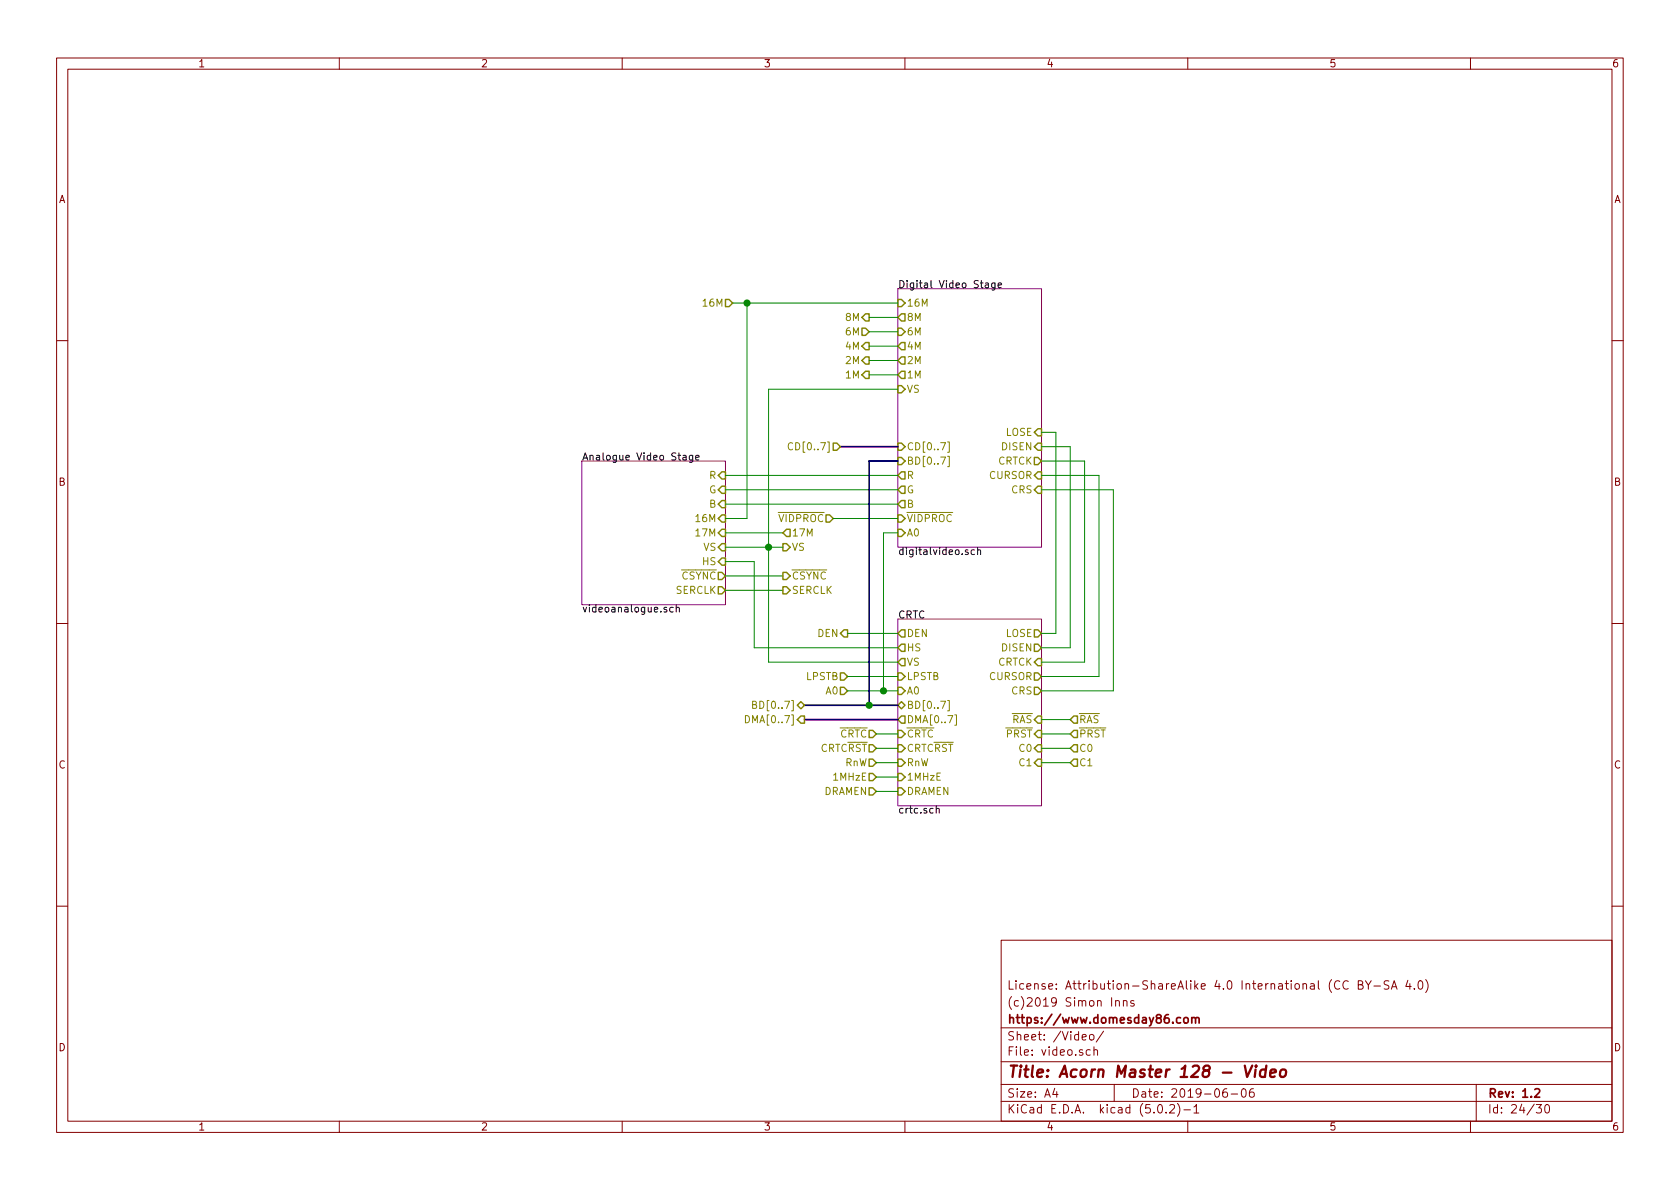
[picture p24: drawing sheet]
<svg xmlns="http://www.w3.org/2000/svg" width="297mm" height="210mm" viewBox="0 0 297 210" stroke-linecap="round" stroke-linejoin="round" font-family="sans-serif">
<defs><g id="words">
<text font-size="2.8" fill="#840000" x="178" y="190.5">Title: Acorn Master 128 - Video</text>
<g font-size="2.1" fill="#840000">
<text x="178" y="178">(c)2019 Simon Inns</text>
<text x="178" y="175">License: Attribution-ShareAlike 4.0 International (CC BY-SA 4.0)</text>
<text x="178" y="184">Sheet: /Video/</text>
<text x="178" y="181">https://www.domesday86.com</text>
<text x="178" y="186.7">File: video.sch</text>
<text x="178" y="196.9">KiCad E.D.A. kicad (5.0.2)-1</text>
<text x="178" y="194.1">Size: A4</text>
<text x="200" y="194.1">Date: 2019-06-06</text>
<text x="263" y="194.1">Rev: 1.2</text>
<text x="263" y="196.9">Id: 24/30</text>
</g>
<g font-size="1.8" fill="#840000">
<text x="35" y="11.9">1</text>
<text x="85" y="11.9">2</text>
<text x="135" y="11.9">3</text>
<text x="185" y="11.9">4</text>
<text x="235" y="11.9">5</text>
<text x="285" y="11.9">6</text>
<text x="10.4" y="35.9">A</text>
<text x="285.4" y="35.9">A</text>
<text x="10.4" y="85.9">B</text>
<text x="285.4" y="85.9">B</text>
<text x="10.4" y="135.9">C</text>
<text x="285.4" y="135.9">C</text>
<text x="10.4" y="185.9">D</text>
<text x="285.4" y="185.9">D</text>
<text x="35" y="199.9">1</text>
<text x="85" y="199.9">2</text>
<text x="135" y="199.9">3</text>
<text x="185" y="199.9">4</text>
<text x="235" y="199.9">5</text>
<text x="285" y="199.9">6</text>
</g>
<g font-size="1.8">
<text x="158.7" y="50.9">Digital Video Stage</text>
<text x="102.9" y="81.4">Analogue Video Stage</text>
<text x="158.7" y="98.1">digitalvideo.sch</text>
<text x="102.9" y="108.3">videoanalogue.sch</text>
<text x="158.7" y="109.4">CRTC</text>
<text x="158.7" y="143.9">crtc.sch</text>
</g>
<g font-size="1.8" fill="#848400">
<text x="124.6" y="54.2">16M</text>
<text x="149.7" y="59.3">6M</text>
<text x="149.7" y="56.8">8M</text>
<text x="160.3" y="54.2">16M</text>
<text x="160.3" y="56.8">8M</text>
<text x="160.3" y="59.3">6M</text>
<text x="149.7" y="61.8">4M</text>
<text x="149.7" y="64.4">2M</text>
<text x="160.3" y="61.8">4M</text>
<text x="160.3" y="64.4">2M</text>
<text x="149.7" y="66.9">1M</text>
<text x="160.3" y="66.9">1M</text>
<text x="160.3" y="69.5">VS</text>
<text x="177.8" y="77.1">LOSE</text>
<text x="140.4" y="79.6">CD[0..7]</text>
<text x="160.3" y="82.2">BD[0..7]</text>
<text x="160.3" y="79.6">CD[0..7]</text>
<text x="176.4" y="82.2">CRTCK</text>
<text x="177.2" y="79.6">DISEN</text>
<text x="125.4" y="87.2">G</text>
<text x="125.5" y="84.7">R</text>
<text x="125.5" y="89.8">B</text>
<text x="160.3" y="84.7">R</text>
<text x="160.3" y="87.2">G</text>
<text x="160.3" y="89.8">B</text>
<text x="175" y="84.7">CURSOR</text>
<text x="178.9" y="87.2">CRS</text>
<text x="123.3" y="92.3">16M</text>
<text x="123.3" y="94.9">17M</text>
<text x="137.7" y="92.3">VIDPROC</text>
<text x="140" y="94.9">17M</text>
<text x="160.3" y="92.3">VIDPROC</text>
<text x="160.3" y="94.9">A0</text>
<text x="124.3" y="99.9">HS</text>
<text x="124.4" y="97.4">VS</text>
<text x="140" y="97.4">VS</text>
<text x="119.5" y="105">SERCLK</text>
<text x="120.5" y="102.5">CSYNC</text>
<text x="140" y="102.5">CSYNC</text>
<text x="140" y="105">SERCLK</text>
<text x="144.6" y="112.6">DEN</text>
<text x="160.3" y="112.6">DEN</text>
<text x="177.8" y="112.6">LOSE</text>
<text x="160.3" y="115.2">HS</text>
<text x="160.3" y="117.7">VS</text>
<text x="176.4" y="117.7">CRTCK</text>
<text x="177.2" y="115.2">DISEN</text>
<text x="134" y="125.3">BD[0..7]</text>
<text x="142.5" y="120.3">LPSTB</text>
<text x="146.1" y="122.8">A0</text>
<text x="160.3" y="125.3">BD[0..7]</text>
<text x="160.3" y="120.3">LPSTB</text>
<text x="160.3" y="122.8">A0</text>
<text x="175" y="120.3">CURSOR</text>
<text x="178.9" y="122.8">CRS</text>
<text x="132.6" y="127.9">DMA[0..7]</text>
<text x="148.5" y="130.4">CRTC</text>
<text x="160.3" y="130.4">CRTC</text>
<text x="160.3" y="127.9">DMA[0..7]</text>
<text x="177.9" y="130.4">PRST</text>
<text x="178.9" y="127.9">RAS</text>
<text x="190.8" y="127.9">RAS</text>
<text x="190.8" y="130.4">PRST</text>
<text x="145" y="133">CRTCRST</text>
<text x="149.4" y="135.5">RnW</text>
<text x="160.3" y="135.5">RnW</text>
<text x="160.3" y="133">CRTCRST</text>
<text x="180.4" y="133">C0</text>
<text x="180.4" y="135.5">C1</text>
<text x="190.8" y="133">C0</text>
<text x="190.8" y="135.5">C1</text>
<text x="145.6" y="140.6">DRAMEN</text>
<text x="147.6" y="138">1MHzE</text>
<text x="160.3" y="138">1MHzE</text>
<text x="160.3" y="140.6">DRAMEN</text>
</g>
</g></defs>
<g fill="none" stroke="#840000" stroke-width=".18">
<path d="M10 10.3h277v189.9h-277zM12 12.2h273v186.1h-273zM60 10.3v1.9M110 10.3v1.9M160 10.3v1.9M210 10.3v1.9M260 10.3v1.9M10 60.2h2M285 60.2h2M10 110.3h2M285 110.3h2M10 160.2h2"/>
<path d="M177 166.3h108v32h-108zM197.3 177.1v-.1a.37 .37 0 0 1 .6 .1v.8M197.3 176.9v1M198.6 177.1l.2-.2 .4 .1 .1 .9M198.6 176.9v1M200.5 177a.37 .37 0 0 0-.6 .1l.1 .3 .5 .1 .1 .1-.3 .3-.4-.1M238.4 173.6a.7 .7 0 0 0-.9 .2 .7 .7 0 0 0 .1 .9 .55 .55 0 0 0 .8 .1M240.2 174.1l.7-.1v-.3l-.1-.2-.6-.1v1.5h.5l.3-.3a.41 .41 0 0 0-.4-.5M241.4 173.4l.5 .8 .5-.8M241.9 174.2v.7M242.9 174.4h1.2M245.6 173.5l-.6-.1-.3 .3 .1 .3 .7 .4v.4l-.2 .1-.6-.1"/>
<path d="M246 174.9l.5-1.5 .5 1.5M246.2 174.5h.7M248.9 173.3l-.3 1.1h.9M249.3 173.9v1M250.1 174.8v.1M250.9 173.6l.3-.2a.94 .94 0 0 1 0 1.5l-.4-.3-.1-.6zM252.1 173.2a1.71 1.71 0 0 1 0 2.3M285 160.2h2M60 198.3v1.9M110 198.3v1.9M160 198.3v1.9M177 194.8h108"/>
<path d="M177 191.8h108M177 187.8h108M177 181.8h108M186.5 192.5l-.4 1h1M186.8 193v1M191.3 183.4l.7-.1v-.3l-.4-.1-.3 .2 .1 .7h.6M192.7 183.1l.2-.2 .4 .2v.7l-.2 .1-.4-.1zM192.8 185.7l-.5-.1-.3 .3 .1 .6 .2 .1 .5-.1M193.4 185.7h.1a.37 .37 0 0 1 .6 .1v.8M193.4 185.1v1.5M195.1 182.3l-1.3 2M197 191.8v3"/>
<path d="M204.8 195.5l.4-.2a.94 .94 0 0 1 0 1.5 .79 .79 0 0 1-.4-1.3zM206.2 196.7v.1M206.8 195.5l.2-.2h.4l.2 .2 .1 .3-.1 .2-.8 .8h.9M208.2 195.1a1.71 1.71 0 0 1 0 2.3M209.3 196.3h1.2M210 198.3v1.9M211.1 195.8l.4-.5v1.5M211.1 196.8h.9M216.9 192.5a.62 .62 0 0 0-.7 .7l.1 .7 .2 .1 .5-.1v-.5l-.1-.2-.4-.1-.3 .3M217.7 193.5h1.1M219.6 192.7l.4-.2a.94 .94 0 0 1 0 1.5 .82 .82 0 0 1-.4-1.3zM221.6 192.5a.59 .59 0 0 0-.7 .7l.1 .7 .2 .1 .5-.1 .1-.5-.2-.2-.4-.1-.3 .3"/>
<path d="M260 198.3v1.9M261 191.8v6.5M271.6 195.3h.9l-.4 .6 .4 .1v.7l-.2 .1-.7-.1M273.3 195.4l.3-.1a.94 .94 0 0 1 0 1.5h-.1a1 1 0 0 1-.2-1.4z"/>
</g>
<path d="M210.7 179.9v1M208.7 180l-.4-.1-.3 .3 .1 .6 .2 .1 .4-.1M209.4 180.1l.2-.2 .4 .2 .1 .5-.1 .2-.4 .1-.2-.1zM210.7 180.1l.1-.1a.37 .37 0 0 1 .6 .1v.8M211.4 180.1l.2-.2 .3 .1 .1 .9M271.4 192.7l.2-.2h.4l.2 .5-.9 1h.9" fill="none" stroke="#840000" stroke-width=".3"/>
<path d="M220.1 188.4l.4 2 .9-2M222 189.1l-.2 1.3M222.1 188.4l-.1 .1 .1 .1v-.2v.2M223.8 189.2a.68 .68 0 0 0-1 .3v.8l.3 .1 .6-.1M223.9 188.4l-.3 2M224.6 189.8l1-.2-.1-.4-.5-.1-.4 .3v.9l.2 .1 .6-.1M226.5 189.3a.53 .53 0 0 1 .5-.2 .53 .53 0 0 1 .4 .4l-.1 .6a.54 .54 0 0 1-.5 .4 .54 .54 0 0 1-.5-.4z" fill="none" stroke="#840000" stroke-width=".41"/>
<path d="M158.7 51h25.4v45.8h-25.4zM102.9 81.5h25.4v25.4h-25.4zM158.7 109.5h25.4v33h-25.4z" fill="none" stroke="#840084" stroke-width=".18"/>
<g fill="none" stroke="#000" stroke-width=".18">
<path d="M174.2 50.1h.5l.1 .8M174.8 50.3l-.5 .1-.1 .2 .1 .3 .5-.1M175.9 50v1.2l-.2 .1-.3-.1M175.9 50.1l-.3-.1-.3 .3 .1 .5h.5M176.5 50.4l.6-.1-.1-.2-.3-.1-.2 .2v.6h.5M120.8 80.6h.5v.8M121.3 80.8l-.4 .1-.2 .1 .1 .3h.5M122.5 80.5v1l-.3 .3-.3-.1M122.5 80.6l-.4-.1-.2 .2 .1 .6h.5M123 80.9l.6-.1-.1-.2-.3-.1-.2 .2 .1 .6h.4M172.3 97.3l-.4-.1-.2 .3 .1 .5h.5M172.8 97.4l.2-.2 .3 .1 .1 .8"/>
<path d="M172.8 96.8v1.3M119 107.4h-.3l-.3 .2 .1 .6h.5M119.6 107.5l.1-.1h.3l.1 .8M119.6 107v1.2M165.5 143.1l.2-.2 .3 .1 .1 .8M165.5 142.5v1.3"/>
</g>
<g fill="none" stroke="#848400" stroke-width=".25">
<path d="M128.3 53h.6l.6 .6-.6 .6h-.6zM152.4 58h.6l.7 .7-.7 .6h-.6zM153 55.5h.7v1.3h-.7l-.6-.7zM158.7 53h.7l.6 .6-.6 .6h-.7zM158.7 58h.7l.6 .7-.6 .6h-.7zM159.4 55.5h.6v1.3h-.6l-.7-.7zM147.3 78.4h.7l.6 .6-.6 .6h-.7zM153 60.6h.7v1.2h-.7l-.6-.6zM153 63.1h.7v1.3h-.7l-.6-.7zM153 65.7h.7v1.2h-.7l-.6-.6zM158.7 68.2h.7l.6 .6-.6 .7h-.7zM158.7 78.4h.7l.6 .6-.6 .6h-.7z"/>
<path d="M159.4 60.6h.6v1.2h-.6l-.7-.6zM159.4 63.1h.6v1.3h-.6l-.7-.7zM159.4 65.7h.6v1.2h-.6l-.7-.6zM183.5 75.8h.6v1.3h-.6l-.6-.7zM183.5 78.4h.6v1.2h-.6l-.6-.6zM127.6 83.4h.7v1.3h-.7l-.6-.6zM127.6 86h.7v1.2h-.7l-.6-.6zM127.6 88.5h.7v1.3h-.7l-.6-.7zM127.6 91.1h.7v1.2h-.7l-.6-.6zM127.6 93.6h.7v1.3h-.7l-.6-.7zM127.6 96.1h.7v1.3h-.7l-.6-.6zM127.6 98.7h.7v1.2h-.7l-.6-.6z"/>
<path d="M138.4 96.1h.7l.6 .7-.6 .6h-.7zM139.1 93.6h.6v1.3h-.6l-.7-.7zM146 91.1h.7l.6 .6-.6 .6h-.7zM158.7 91.1h.7l.6 .6-.6 .6h-.7zM158.7 93.6h.7l.6 .6-.6 .7h-.7zM158.7 80.9h.7l.6 .6-.6 .7h-.7zM159.4 83.4h.6v1.3h-.6l-.7-.6zM159.4 86h.6v1.2h-.6l-.7-.6zM159.4 88.5h.6v1.3h-.6l-.7-.7zM182.9 80.9h.6l.6 .6-.6 .7h-.6zM183.5 86h.6v1.2h-.6l-.6-.6zM183.5 83.4h.6v1.3h-.6l-.6-.6z"/>
<path d="M127 101.2h.6l.7 .6-.7 .7h-.6zM127 103.8h.6l.7 .6-.7 .6h-.6zM138.4 101.2h.7l.6 .6-.6 .7h-.7zM138.4 103.8h.7l.6 .6-.6 .6h-.7zM148.6 119h.6l.7 .6-.7 .7h-.6zM149.2 111.4h.7v1.2h-.7l-.6-.6zM158.7 119h.7l.6 .6-.6 .7h-.7zM159.4 113.9h.6v1.3h-.6l-.7-.7zM159.4 116.5h.6v1.2h-.6l-.7-.6zM159.4 111.4h.6v1.2h-.6l-.7-.6zM182.9 119h.6l.6 .6-.6 .7h-.6zM182.9 111.4h.6l.6 .6-.6 .6h-.6z"/>
<path d="M182.9 113.9h.6l.6 .6-.6 .7h-.6zM183.5 116.5h.6v1.2h-.6l-.6-.6zM141 124.7l.6-.6 .6 .6-.6 .6zM141.6 126.6h.6v1.3h-.6l-.6-.7zM148.6 121.5h.6l.7 .7-.7 .6h-.6zM153.7 129.2h.6l.6 .6-.6 .6h-.6zM153.7 131.7h.6l.6 .6-.6 .7h-.6zM153.7 134.2h.6l.6 .7-.6 .6h-.6zM153.7 136.8h.6l.6 .6-.6 .6h-.6zM153.7 139.3h.6l.6 .6-.6 .7h-.6zM158.7 124.7l.7-.6 .6 .6-.6 .6zM158.7 121.5h.7l.6 .7-.6 .6h-.7z"/>
<path d="M158.7 129.2h.7l.6 .6-.6 .6h-.7zM158.7 134.2h.7l.6 .7-.6 .6h-.7zM158.7 136.8h.7l.6 .6-.6 .6h-.7zM158.7 139.3h.7l.6 .6-.6 .7h-.7zM158.7 131.7h.7l.6 .6-.6 .7h-.7zM159.4 126.6h.6v1.3h-.6l-.7-.7zM182.9 121.5h.6l.6 .7-.6 .6h-.6zM183.5 129.2h.6v1.2h-.6l-.6-.6zM183.5 131.7h.6v1.3h-.6l-.6-.7zM183.5 134.2h.6v1.3h-.6l-.6-.6zM183.5 126.6h.6v1.3h-.6l-.6-.7zM189.2 127.2l.7-.6h.6v1.3h-.6z"/>
<path d="M189.2 134.9l.7-.7h.6v1.3h-.6zM189.9 129.2h.6v1.2h-.6l-.7-.6zM189.9 131.7h.6v1.3h-.6l-.7-.7z"/>
</g>
<path d="M140.1 78.4a.5 .5 0 0 0-.6 0 .5 .5 0 0 0-.1 .6 .45 .45 0 0 0 .2 .5 .45 .45 0 0 0 .5-.1M167.5 78.2h.3v1.8h-.3M166.3 80.8h.9l-.6 1.3M167.5 80.7h.3v1.8h-.3M131.8 126.5a.64 .64 0 0 1 .7 .7 .64 .64 0 0 1-.7 .6zM133.1 124.6h.5l.1-.2v-.3l-.6-.1v1.3h.5l.1-.2 .1-.3-.3-.2M166.3 124h.9l-.6 1.3M167.5 123.9h.3v1.8h-.3M168.8 126.4h.3v1.8h-.3" fill="none" stroke="#848400" stroke-width=".18"/>
<g fill="none" stroke="#008400" stroke-width=".18">
<path d="M129.5 53.6h29.2M132.1 53.6v38.1h-3.8M153.7 56.1h5M153.7 58.7h5M153.7 61.2h5M153.7 63.7h5M153.7 66.3h5M158.7 68.8h-22.8v48.3h22.8M184.1 79h5.1v35.5h-5.1M184.1 76.4h2.6v35.6h-2.6M128.3 84.1h30.4M128.3 86.6h30.4"/>
<path d="M128.3 89.1h30.4M128.3 96.8h10.1M128.3 99.3h5v15.2h25.4M128.3 94.2h10.1M147.3 91.7h11.4M158.7 94.2h-2.5v28M184.1 84.1h10.2v35.5h-10.2M184.1 86.6h12.7v35.6h-12.7M184.1 81.5h7.7v35.6h-7.7M128.3 101.8h10.1M128.3 104.4h10.1M149.9 112h8.8"/>
<path d="M149.9 119.6h8.8M149.9 122.2h8.8M154.9 129.8h3.8M154.9 132.3h3.8M154.9 134.9h3.8M154.9 137.4h3.8M154.9 139.9h3.8M184.1 127.2h5.1M184.1 129.8h5.1M184.1 132.3h5.1M184.1 134.9h5.1"/>
</g>
<g fill="#008400" stroke="#008400" stroke-width=".25">
<circle cx="135.9" cy="96.8" r=".51"/>
<circle cx="156.2" cy="122.2" r=".51"/>
<circle cx="132.1" cy="53.6" r=".51"/>
<circle cx="153.7" cy="124.7" r=".51"/>
</g>
<path d="M148.6 79h10.1M158.7 81.5h-5v43.2M142.2 124.7h16.5M142.2 127.2h16.5" fill="none" stroke="#000084" stroke-width=".3"/>
<use href="#words"/>
</svg>
